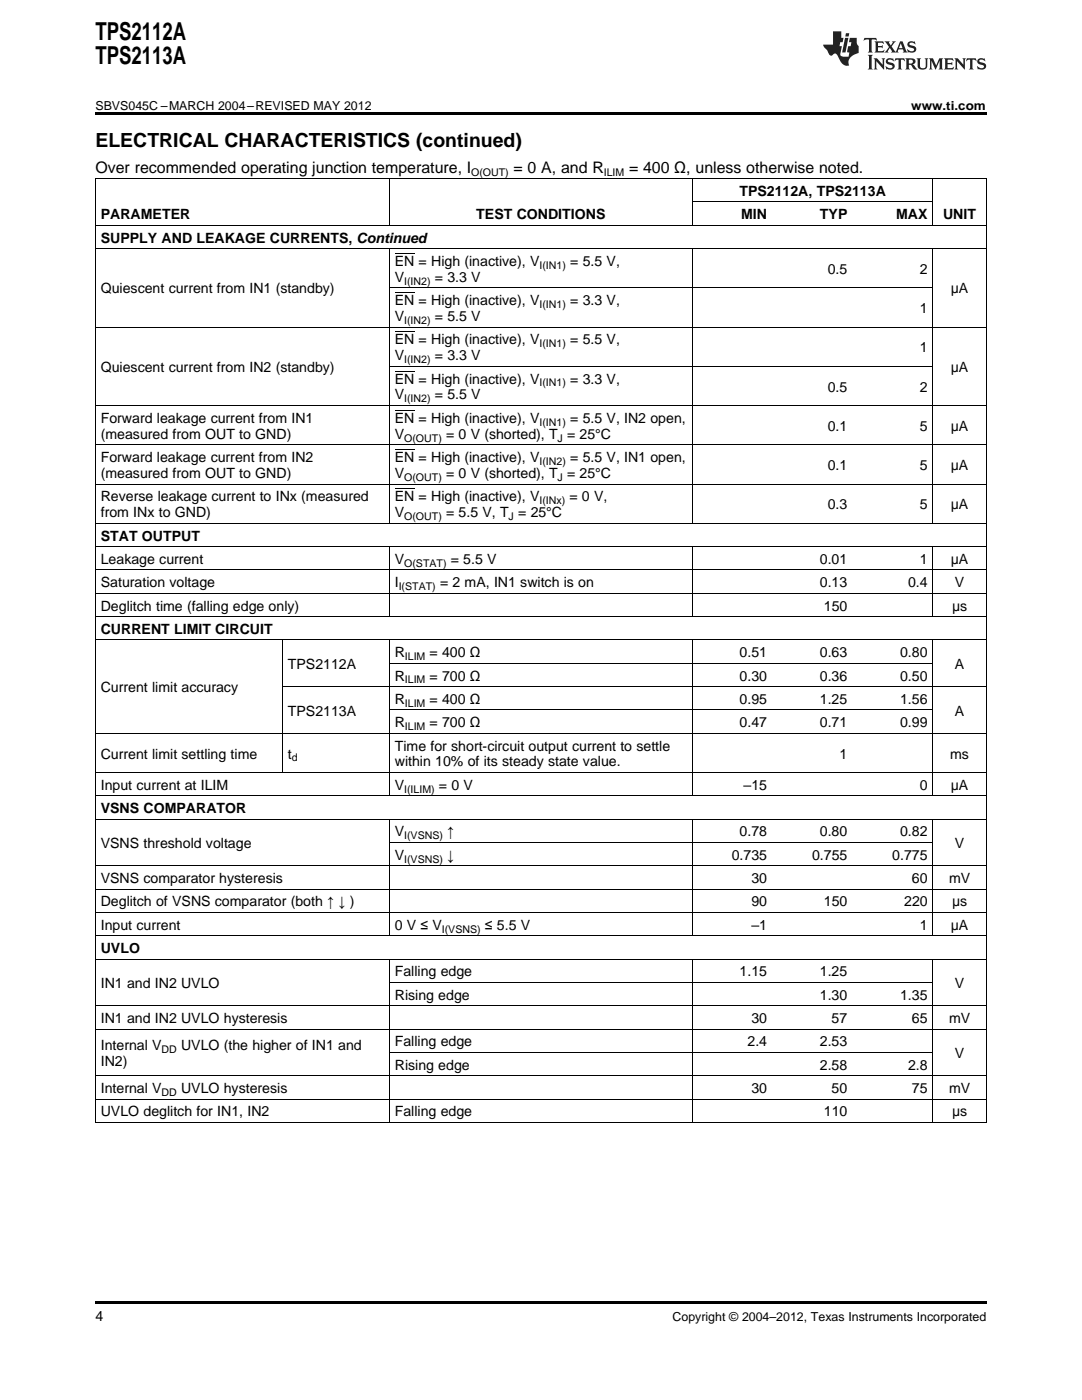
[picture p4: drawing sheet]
<svg xmlns="http://www.w3.org/2000/svg" width="216mm" height="279mm" viewBox="0 0 216 279" stroke-linecap="round" stroke-linejoin="round" font-family="sans-serif">
<defs><g id="words">
<g font-size="4.9">
<text x="19" y="7.9">TPS2112A</text>
<text x="19" y="12.8">TPS2113A</text>
</g>
<text font-size="3.9" x="19" y="29.3">ELECTRICAL CHARACTERISTICS (continued)</text>
<g font-size="3.2">
<text x="19" y="34.4">Over recommended operating junction temperature, I</text>
<text x="102.5" y="34.4">= 0 A, and R</text>
<text x="125.5" y="34.4">= 400 Ω, unless otherwise noted.</text>
</g>
<g font-size="2.8">
<text x="147.5" y="39.1">TPS2112A, TPS2113A</text>
<text x="20.1" y="43.7">PARAMETER</text>
<text x="95" y="43.7">TEST CONDITIONS</text>
<text x="147.9" y="43.7">MIN</text>
<text x="163.6" y="43.7">TYP</text>
<text x="178.8" y="43.7">MAX</text>
<text x="188.2" y="43.7">UNIT</text>
<text x="20.1" y="48.4">SUPPLY AND LEAKAGE CURRENTS, Continued</text>
<text x="78.8" y="53.1">EN = High (inactive), V</text>
<text x="113.8" y="53.1">= 5.5 V,</text>
<text x="20.1" y="58.6">Quiescent current from IN1 (standby)</text>
<text x="78.8" y="56.2">V</text>
<text x="86.8" y="56.2">= 3.3 V</text>
<text x="165.2" y="54.6">0.5</text>
<text x="183.6" y="54.6">2</text>
<text x="189.7" y="58.6">μA</text>
<text x="78.8" y="60.9">EN = High (inactive), V</text>
<text x="78.8" y="64.1">V</text>
<text x="86.8" y="64.1">= 5.5 V</text>
<text x="113.8" y="60.9">= 3.3 V,</text>
<text x="183.6" y="62.5">1</text>
<text x="78.8" y="68.7">EN = High (inactive), V</text>
<text x="78.8" y="71.9">V</text>
<text x="86.8" y="71.9">= 3.3 V</text>
<text x="113.8" y="68.7">= 5.5 V,</text>
<text x="183.6" y="70.3">1</text>
<text x="20.1" y="74.2">Quiescent current from IN2 (standby)</text>
<text x="78.8" y="76.6">EN = High (inactive), V</text>
<text x="113.8" y="76.6">= 3.3 V,</text>
<text x="189.7" y="74.2">μA</text>
<text x="78.8" y="79.7">V</text>
<text x="86.8" y="79.7">= 5.5 V</text>
<text x="165.2" y="78.1">0.5</text>
<text x="183.6" y="78.1">2</text>
<text x="20.1" y="84.4">Forward leakage current from IN1</text>
<text x="20.1" y="87.6">(measured from OUT to GND)</text>
<text x="78.8" y="84.4">EN = High (inactive), V</text>
<text x="78.8" y="87.6">V</text>
<text x="89" y="87.6">= 0 V (shorted), T = 25°C</text>
<text x="113.8" y="84.4">= 5.5 V, IN2 open,</text>
<text x="165.2" y="86">0.1</text>
<text x="183.6" y="86">5</text>
<text x="189.7" y="86">μA</text>
<text x="20.1" y="92.2">Forward leakage current from IN2</text>
<text x="20.1" y="95.4">(measured from OUT to GND)</text>
<text x="78.8" y="92.2">EN = High (inactive), V</text>
<text x="78.8" y="95.4">V</text>
<text x="89" y="95.4">= 0 V (shorted), T = 25°C</text>
<text x="113.8" y="92.2">= 5.5 V, IN1 open,</text>
<text x="165.2" y="93.8">0.1</text>
<text x="183.6" y="93.8">5</text>
<text x="189.7" y="93.8">μA</text>
<text x="20.1" y="100">Reverse leakage current to INx (measured</text>
<text x="78.8" y="100">EN = High (inactive), V</text>
<text x="113.6" y="100">= 0 V,</text>
<text x="165.2" y="101.6">0.3</text>
<text x="183.6" y="101.6">5</text>
<text x="189.7" y="101.6">μA</text>
<text x="20.1" y="103.2">from INx to GND)</text>
<text x="20.1" y="107.9">STAT OUTPUT</text>
<text x="78.8" y="103.2">V</text>
<text x="89" y="103.2">= 5.5 V, T = 25°C</text>
<text x="20.1" y="112.5">Leakage current</text>
<text x="78.8" y="112.5">V</text>
<text x="90" y="112.5">= 5.5 V</text>
<text x="163.6" y="112.5">0.01</text>
<text x="183.6" y="112.5">1</text>
<text x="189.7" y="112.5">μA</text>
<text x="20.1" y="117.2">Saturation voltage</text>
<text x="78.8" y="117.2">I</text>
<text x="87.8" y="117.2">= 2 mA, IN1 switch is on</text>
<text x="163.6" y="117.2">0.13</text>
<text x="181.2" y="117.2">0.4</text>
<text x="190.5" y="117.2">V</text>
<text x="20.1" y="121.8">Deglitch time (falling edge only)</text>
<text x="164.4" y="121.8">150</text>
<text x="190" y="121.8">μs</text>
<text x="20.1" y="126.5">CURRENT LIMIT CIRCUIT</text>
<text x="78.8" y="131.2">R</text>
<text x="85.7" y="131.2">= 400 Ω</text>
<text x="147.6" y="131.2">0.51</text>
<text x="163.6" y="131.2">0.63</text>
<text x="179.6" y="131.2">0.80</text>
<text x="57.4" y="133.5">TPS2112A</text>
<text x="78.8" y="135.8">R</text>
<text x="85.7" y="135.8">= 700 Ω</text>
<text x="147.6" y="135.8">0.30</text>
<text x="163.6" y="135.8">0.36</text>
<text x="179.6" y="135.8">0.50</text>
<text x="190.5" y="133.5">A</text>
<text x="20.1" y="138.1">Current limit accuracy</text>
<text x="57.4" y="142.8">TPS2113A</text>
<text x="78.8" y="140.5">R</text>
<text x="85.7" y="140.5">= 400 Ω</text>
<text x="147.6" y="140.5">0.95</text>
<text x="163.6" y="140.5">1.25</text>
<text x="179.6" y="140.5">1.56</text>
<text x="190.5" y="142.8">A</text>
<text x="78.8" y="145.1">R</text>
<text x="78.8" y="149.8">Time for short-circuit output current to settle</text>
<text x="85.7" y="145.1">= 700 Ω</text>
<text x="147.6" y="145.1">0.47</text>
<text x="163.6" y="145.1">0.71</text>
<text x="179.6" y="145.1">0.99</text>
<text x="20.1" y="151.4">Current limit settling time</text>
<text x="57.4" y="151.4">t</text>
<text x="78.8" y="153">within 10% of its steady state value.</text>
<text x="167.5" y="151.4">1</text>
<text x="189.6" y="151.4">ms</text>
<text x="20.1" y="157.6">Input current at ILIM</text>
<text x="78.8" y="157.6">V</text>
<text x="87.6" y="157.6">= 0 V</text>
<text x="148.4" y="157.6">–15</text>
<text x="183.6" y="157.6">0</text>
<text x="189.7" y="157.6">μA</text>
<text x="20.1" y="162.3">VSNS COMPARATOR</text>
<text x="78.8" y="166.9">V</text>
<text x="89.3" y="166.9">↑</text>
<text x="147.6" y="166.9">0.78</text>
<text x="163.6" y="166.9">0.80</text>
<text x="179.6" y="166.9">0.82</text>
<text x="20.1" y="169.3">VSNS threshold voltage</text>
<text x="78.8" y="171.6">V</text>
<text x="89.3" y="171.6">↓</text>
<text x="146" y="171.6">0.735</text>
<text x="162" y="171.6">0.755</text>
<text x="178" y="171.6">0.775</text>
<text x="190.5" y="169.3">V</text>
<text x="20.1" y="176.2">VSNS comparator hysteresis</text>
<text x="149.9" y="176.2">30</text>
<text x="182" y="176.2">60</text>
<text x="189.4" y="176.2">mV</text>
<text x="20.1" y="180.9">Deglitch of VSNS comparator (both ↑ ↓ )</text>
<text x="20.1" y="185.6">Input current</text>
<text x="78.8" y="185.6">0 V ≤ V</text>
<text x="96.8" y="185.6">≤ 5.5 V</text>
<text x="149.9" y="180.9">90</text>
<text x="149.9" y="185.6">–1</text>
<text x="164.4" y="180.9">150</text>
<text x="180.4" y="180.9">220</text>
<text x="183.6" y="185.6">1</text>
<text x="189.7" y="185.6">μA</text>
<text x="190" y="180.9">μs</text>
<text x="20.1" y="190.2">UVLO</text>
<text x="20.1" y="197.2">IN1 and IN2 UVLO</text>
<text x="78.8" y="194.9">Falling edge</text>
<text x="147.6" y="194.9">1.15</text>
<text x="163.6" y="194.9">1.25</text>
<text x="190.5" y="197.2">V</text>
<text x="78.8" y="199.5">Rising edge</text>
<text x="163.6" y="199.5">1.30</text>
<text x="179.6" y="199.5">1.35</text>
<text x="20.1" y="204.2">IN1 and IN2 UVLO hysteresis</text>
<text x="20.1" y="209.6">Internal V</text>
<text x="36.1" y="209.6">UVLO (the higher of IN1 and</text>
<text x="78.8" y="208.8">Falling edge</text>
<text x="149.2" y="208.8">2.4</text>
<text x="149.9" y="204.2">30</text>
<text x="163.6" y="208.8">2.53</text>
<text x="165.9" y="204.2">57</text>
<text x="182" y="204.2">65</text>
<text x="189.4" y="204.2">mV</text>
<text x="20.1" y="212.8">IN2)</text>
<text x="78.8" y="213.5">Rising edge</text>
<text x="163.6" y="213.5">2.58</text>
<text x="181.2" y="213.5">2.8</text>
<text x="190.5" y="211.2">V</text>
<text x="20.1" y="218.2">Internal V</text>
<text x="36.1" y="218.2">UVLO hysteresis</text>
<text x="149.9" y="218.2">30</text>
<text x="165.9" y="218.2">50</text>
<text x="182" y="218.2">75</text>
<text x="189.4" y="218.2">mV</text>
<text x="20.1" y="222.8">UVLO deglitch for IN1, IN2</text>
<text x="78.8" y="222.8">Falling edge</text>
<text x="164.4" y="222.8">110</text>
<text x="190" y="222.8">μs</text>
<text x="19" y="263.6">4</text>
</g>
<g font-size="2.5">
<text x="19" y="21.9">SBVS045C –MARCH 2004–REVISED MAY 2012</text>
<text x="181.8" y="21.9">www.ti.com</text>
<text x="134.2" y="263.6">Copyright © 2004–2012, Texas Instruments Incorporated</text>
</g>
<g font-size="2.1">
<text x="94" y="35.1">O(OUT)</text>
<text x="120.5" y="35.1">ILIM</text>
<text x="107.6" y="53.6">I(IN1)</text>
<text x="80.6" y="56.8">I(IN2)</text>
<text x="80.6" y="64.6">I(IN2)</text>
<text x="107.6" y="61.5">I(IN1)</text>
<text x="107.6" y="69.3">I(IN1)</text>
<text x="80.6" y="72.5">I(IN2)</text>
<text x="107.6" y="77.1">I(IN1)</text>
<text x="80.6" y="80.3">I(IN2)</text>
<text x="80.6" y="88.1">O(OUT)</text>
<text x="107.6" y="84.9">I(IN1)</text>
<text x="111.3" y="88.1">J</text>
<text x="80.6" y="96">O(OUT)</text>
<text x="107.6" y="92.8">I(IN2)</text>
<text x="111.3" y="96">J</text>
<text x="107.6" y="100.6">I(INx)</text>
<text x="80.6" y="103.8">O(OUT)</text>
<text x="101.5" y="103.8">J</text>
<text x="80.6" y="113.1">O(STAT)</text>
<text x="79.6" y="117.8">I(STAT)</text>
<text x="80.8" y="131.7">ILIM</text>
<text x="80.8" y="136.4">ILIM</text>
<text x="80.8" y="141">ILIM</text>
<text x="80.8" y="145.7">ILIM</text>
<text x="58.2" y="151.9">d</text>
<text x="80.6" y="158.2">I(ILIM)</text>
<text x="80.6" y="167.5">I(VSNS)</text>
<text x="80.6" y="172.2">I(VSNS)</text>
<text x="88.2" y="186.1">I(VSNS)</text>
<text x="32.2" y="210.1">DD</text>
<text x="32.2" y="218.7">DD</text>
</g>
</g></defs>
<g fill="#231f20">
<path d="M172.5 7.6l-.1 .5 .4-.2h.6v.1v2.1l-.2 .4h.9l-.2-.4v-2.1l.1-.1h.5l.5 .2-.2-.5zM174.5 8.3l.2 .3v1.5l-.2 .4h1.8l.2-.6a1.04 1.04 0 0 1-1.3 .2v-.7h.6l.3 .2v-.6l-.3 .2h-.6v-.6l.8-.1 .4 .3-.2-.5zM176.5 8.3l.9 1.1-.9 1.1h.8l-.2-.2 .4-.7 .5 .7-.2 .2h1.5l-.2-.2 .2-.4h.9l.1 .4-.2 .2h1l-.3-.3-.7-1.9h-.5l-.9 2-.8-1 .9-1h-.8l.1 .3-.4 .5-.3-.6 .1-.2zM179.7 8.6l.4 1h-.7zM181.3 8.4a.63 .63 0 0 0-.2 .7 .63 .63 0 0 0 .6 .4l.6 .2 .1 .2a.75 .75 0 0 1-.7 .4 .75 .75 0 0 1-.6-.5l.1 .7 .1-.1a1.11 1.11 0 0 0 1.5-.6 1.13 1.13 0 0 0-1.2-.8l-.1-.4a1.04 1.04 0 0 1 1.2 .2l-.2-.5-.2 .1-.4-.2zM173.2 10.9l.2 .4v2.2l-.2 .4h1l-.3-.4v-2.2l.3-.4zM174.3 11.6l.3 .4v1.5l-.3 .4h.8l-.2-.4v-1.3l1.5 1.7v-1.9l.2-.4h-.7l.2 .4v.9l-1.1-1.3zM177 11.8a.62 .62 0 0 0-.2 .7 .62 .62 0 0 0 .6 .4l.6 .1 .1 .3a.76 .76 0 0 1-.7 .3 .76 .76 0 0 1-.7-.4l.2 .7 .1-.1a1.11 1.11 0 0 0 1.5-.6 1.13 1.13 0 0 0-1.2-.8l-.1-.4a1.04 1.04 0 0 1 1.2 .2l-.2-.6-.2 .1-.5-.1zM178.7 11.6l-.2 .6a.61 .61 0 0 1 .8-.3v1.6l-.2 .4h.9l-.2-.4v-1.6a.63 .63 0 0 1 .7 .3l-.1-.6zM180.6 11.6l.3 .4v1.5l-.3 .4h1l-.2-.2-.1-.8 .6 .2a.76 .76 0 0 0 1.2 .7l-1-1a.58 .58 0 0 0 .6-.5 .58 .58 0 0 0-.5-.6zM181.4 11.9h.1a.45 .45 0 0 1 .5 .1 .45 .45 0 0 1 .1 .5l-.8 .2zM182.9 11.6l.2 .2a2.17 2.17 0 0 0 .3 1.9 .99 .99 0 0 0 1.6-.6v-1.1l.2-.4h-.7l.2 .2a1.92 1.92 0 0 1-.2 1.8 .6 .6 0 0 1-.9-.5v-1.1l.2-.4zM185.4 11.6l.2 .4v1.5l-.2 .4h.7l-.2-.4v-1.4l.8 1.8 .8-1.8v1.4l-.2 .4h.9l-.2-.4v-1.5l.2-.4h-.8l-.6 1.5-.6-1.5zM188.4 11.6l.2 .4v1.5l-.2 .4h1.8l.1-.6a1.04 1.04 0 0 1-1.2 .1v-.6h.5l.4 .2v-.6l-.4 .2h-.5v-.7h.8l.3 .3-.1-.6zM190.5 11.6l.2 .4v1.5l-.2 .4h.7l-.2-.4v-1.3l1.5 1.7v-1.9l.2-.4h-.7l.2 .4v.9l-1.1-1.3zM192.9 11.6l-.1 .6a.61 .61 0 0 1 .7-.3l.1 1.6-.3 .4h1l-.3-.4 .1-1.6a.63 .63 0 0 1 .7 .3l-.1-.6zM195.2 11.8a.62 .62 0 0 0-.2 .7 .62 .62 0 0 0 .6 .4l.6 .1 .1 .3a.76 .76 0 0 1-.7 .3 .76 .76 0 0 1-.6-.4l.1 .7 .1-.1a1.11 1.11 0 0 0 1.6-.6 1.13 1.13 0 0 0-1.3-.8l-.1-.4a1.04 1.04 0 0 1 1.2 .2l-.1-.6-.2 .1-.5-.1z"/>
<path d="M166.2 6.3v2.6h-1.9v.4l.8 .9a.91 .91 0 0 0 1 .8 .56 .56 0 0 1 .5-.3 .56 .56 0 0 1 .5 .3l.4 .8a1.53 1.53 0 0 0 1.9 1.2 1.54 1.54 0 0 1 1-2.1l.9-.3v-1.4a1.52 1.52 0 0 1-.4-1.6h-1.3l-.2 .8h.5l-.2 .8h-.5l-.1 1v.2l.4 .1-.2 .8a1.93 1.93 0 0 1-1.6-.3l.3-1.8h-.5l.2-.8h.4l.2-.8h-.4v-1.3zM168.6 7.6l-.6 2.9h.7l.6-2.9zM168.8 6.6l-.1 .7h.6l.2-.7z"/>
</g>
<path d="M19 22.5h177.8v.5h-177.8zM19 259.7h177.8v.5h-177.8z" fill="#000"/>
<g fill="none" stroke="#000" stroke-width=".2">
<path d="M19 35.6h177.8M19.1 35.7v188.4M77.7 35.7v9.3M138.1 35.7v9.3M186.1 35.7v9.3M196.8 35.7v188.4M19 49.6h177.8M19 45h177.8M77.7 49.7v54.8M77.7 57.4h108.5M78.8 58.4h3.9M78.8 50.6h3.9"/>
<path d="M138.1 49.7v54.8M138.1 40.3h48M186.1 49.7v54.8M19 65.3h177.8M77.7 73.1h108.5M78.8 74.1h3.9M78.8 66.2h3.9M19 96.6h177.8M19 88.8h177.8M19 80.9h177.8M78.8 97.6h3.9M78.8 89.7h3.9"/>
<path d="M78.8 81.9h3.9M19 118.4h177.8M19 113.8h177.8M19 109.1h177.8M19 104.4h177.8M77.7 109.1v14M138.1 109.1v14M186.1 109.1v14M19 127.7h177.8M19 123.1h177.8M56.3 127.8v26.4M56.4 137h140.4"/>
<path d="M77.7 127.8v31.1M77.7 132.4h108.5M138.1 127.8v31.1M186.1 127.8v31.1M19 158.8h177.8M19 154.2h177.8M19 146.3h177.8M77.7 141.7h108.5M19 177.5h177.8M19 172.8h177.8M19 163.5h177.8M77.7 163.5v23.3"/>
<path d="M77.7 168.2h108.5M138.1 163.5v23.3M186.1 163.5v23.3M19 191.4h177.8M19 186.8h177.8M19 182.1h177.8M77.7 191.5v32.6M77.7 196.1h108.5M138.1 191.5v32.6M186.1 191.5v32.6M19 219.4h177.8M19 214.7h177.8"/>
<path d="M19 205.4h177.8M19 200.7h177.8M77.7 210.1h108.5M19 224h177.8"/>
</g>
<use href="#words"/>
</svg>
